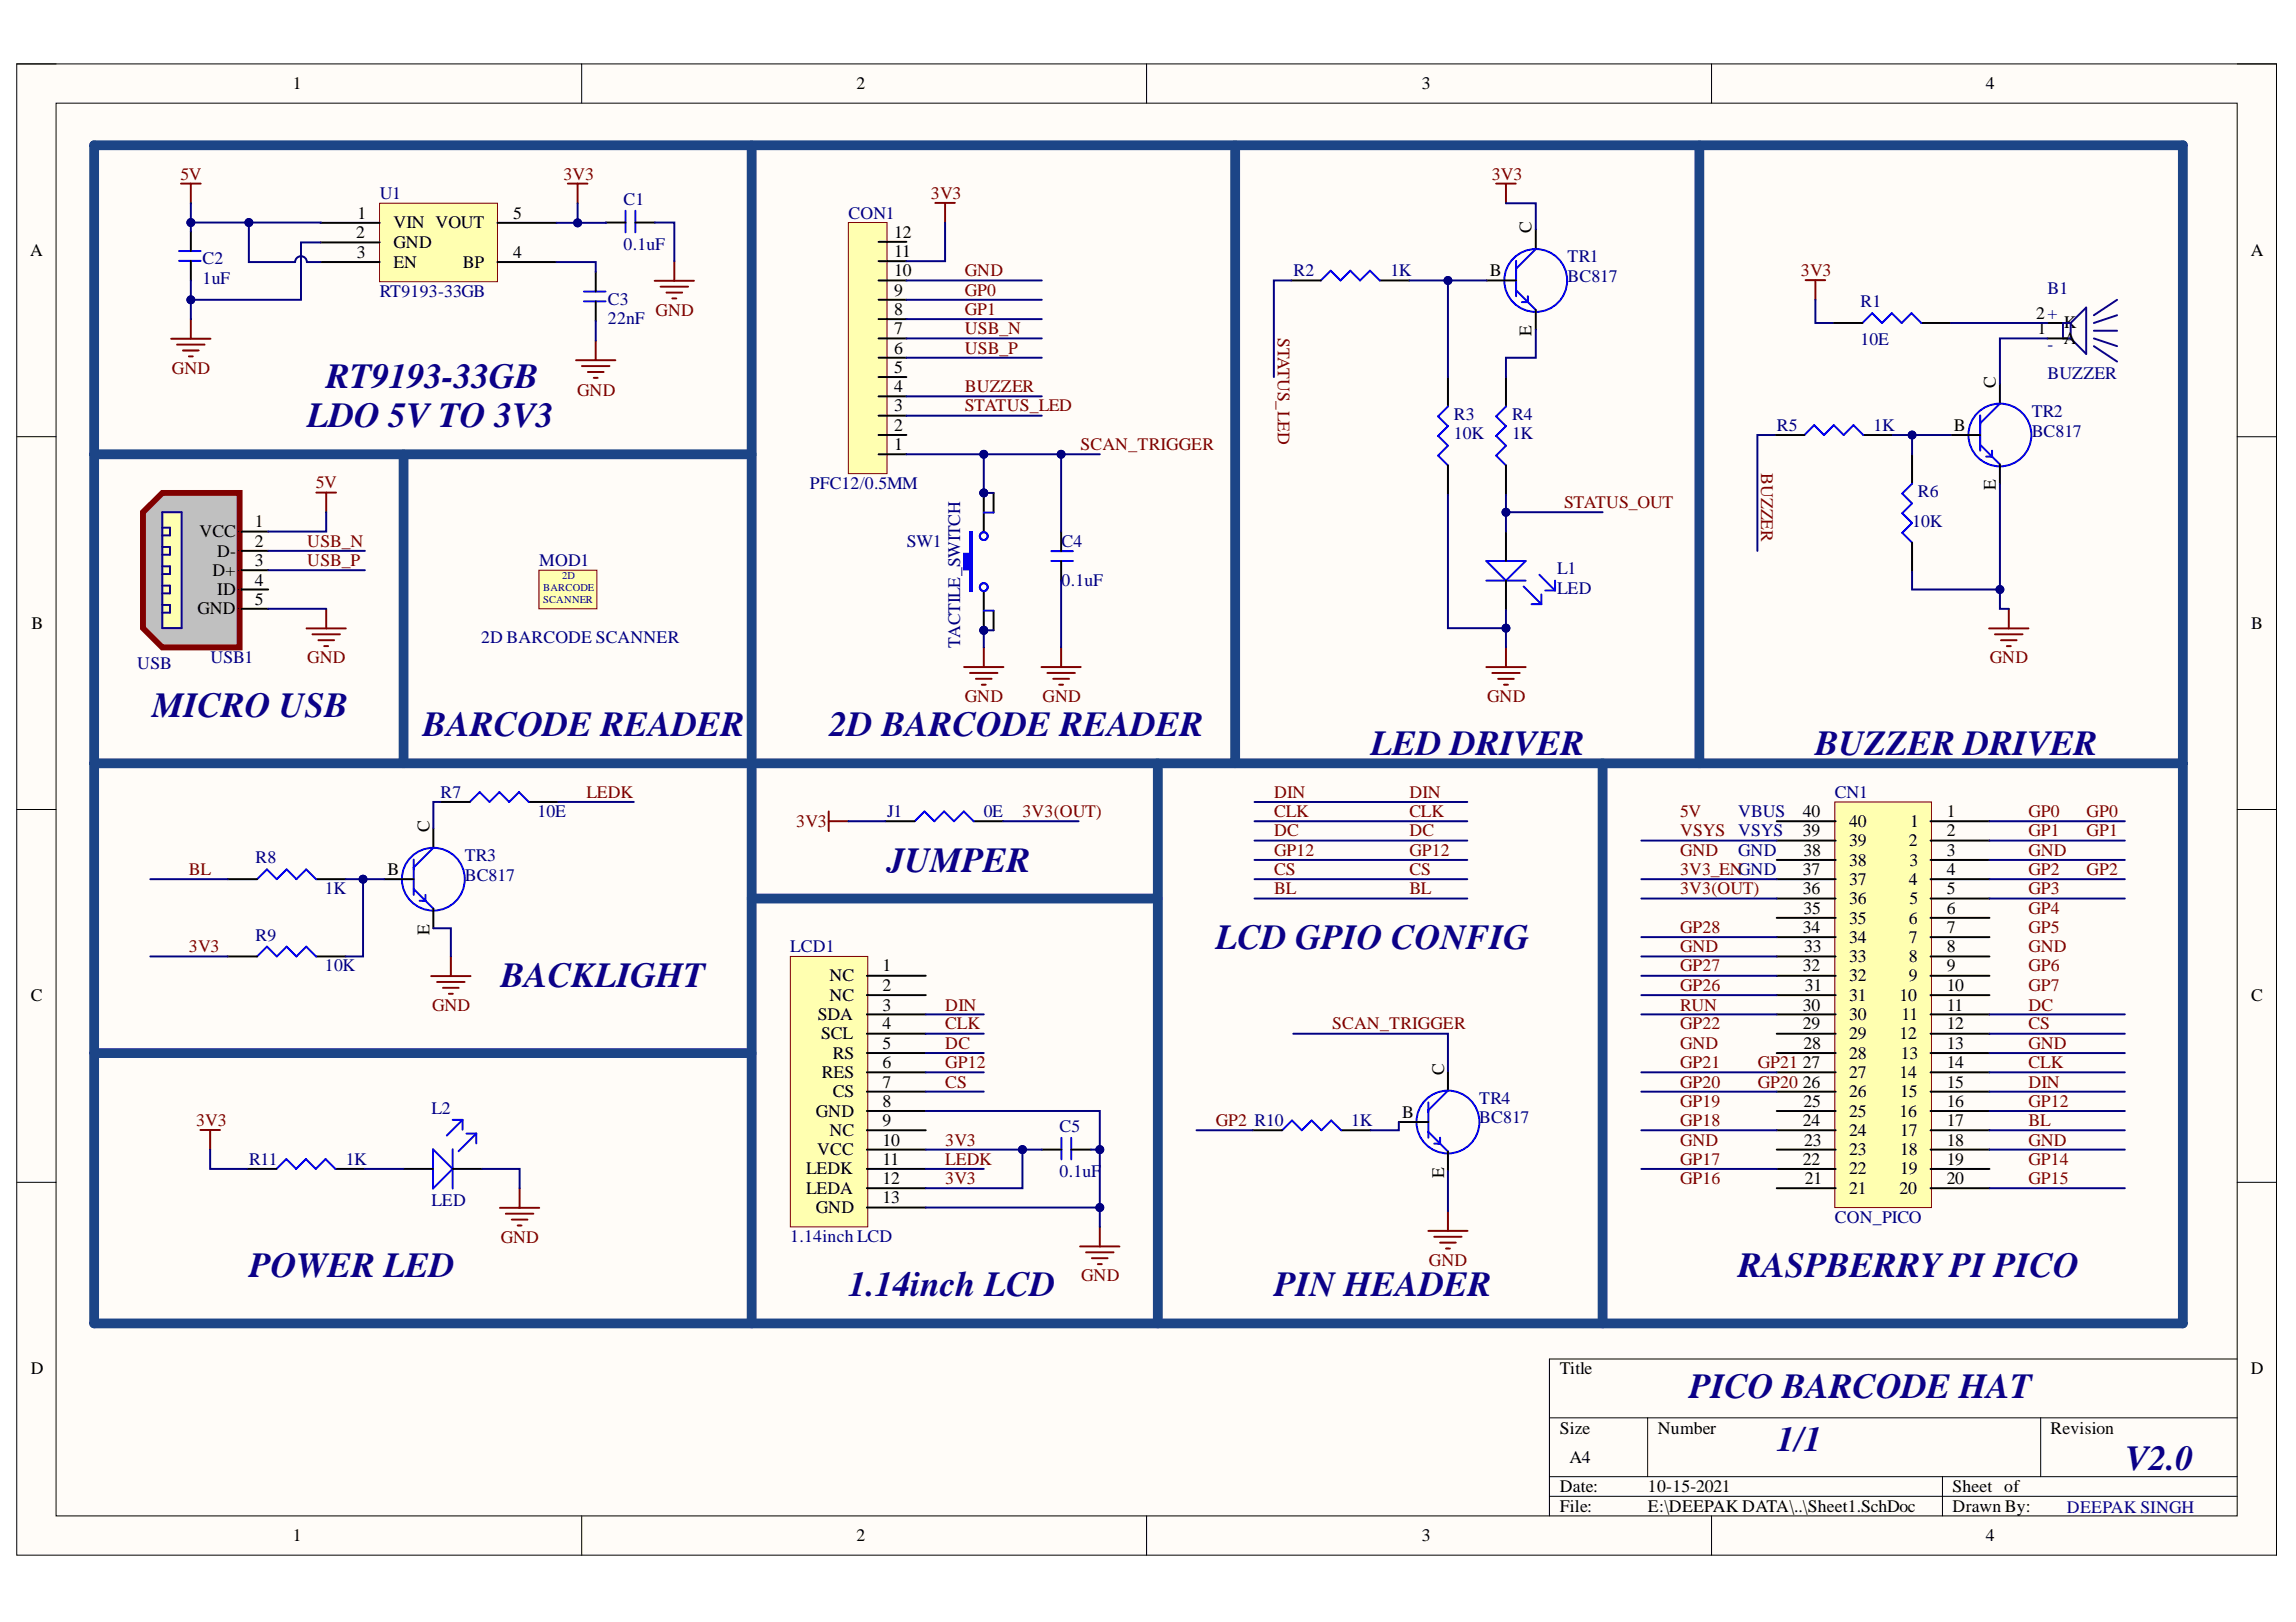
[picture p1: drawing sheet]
<svg xmlns="http://www.w3.org/2000/svg" width="297mm" height="210mm" viewBox="0 0 297 210" stroke-linecap="round" stroke-linejoin="round" font-family="sans-serif">
<defs><g id="words">
<g font-size="4.6" fill="#0c0087">
<text x="42.2" y="50.3">RT9193-33GB</text>
<text x="39.7" y="55.3">LDO 5V TO 3V3</text>
<text x="19.7" y="92.8">MICRO USB</text>
<text x="54.7" y="95.3">BARCODE READER</text>
<text x="107.3" y="95.3">2D BARCODE READER</text>
<text x="177.3" y="97.7">LED DRIVER</text>
<text x="234.9" y="97.7">BUZZER DRIVER</text>
<text x="114.8" y="112.8">JUMPER</text>
<text x="157.3" y="122.8">LCD GPIO CONFIG</text>
<text x="64.8" y="127.7">BACKLIGHT</text>
<text x="32.2" y="165.2">POWER LED</text>
<text x="109.8" y="167.8">1.14inch LCD</text>
<text x="164.8" y="167.8">PIN HEADER</text>
<text x="224.9" y="165.2">RASPBERRYPI PICO</text>
<text x="218.5" y="181">PICO BARCODE HAT</text>
<text x="229.9" y="187.7">1/1</text>
<text x="274.9" y="190.3">V2.0</text>
</g>
<g font-size="2.3">
<text x="37.9" y="11.6">1</text>
<text x="110.8" y="11.6">2</text>
<text x="183.9" y="11.6">3</text>
<text x="256.9" y="11.6">4</text>
<text x="46.3" y="28.3">1</text>
<text x="50.9" y="29.6">VIN VOUT</text>
<text x="66.4" y="28.3">5</text>
<text x="3.9" y="33.1">A</text>
<text x="46.1" y="30.8">2</text>
<text x="46.2" y="33.4">3</text>
<text x="50.9" y="32.1">GND</text>
<text x="50.9" y="34.6">EN</text>
<text x="59.9" y="34.6">BP</text>
<text x="66.4" y="33.4">4</text>
<text x="115.7" y="35.7">10</text>
<text x="115.7" y="33.3">11</text>
<text x="115.7" y="30.8">12</text>
<text x="192.7" y="35.7">B</text>
<text x="198.1" y="30.2" transform="rotate(-90 198.1 30.2)">C</text>
<text x="291.2" y="33.1">A</text>
<text x="115.7" y="40.8">8</text>
<text x="115.7" y="38.3">9</text>
<text x="263.4" y="41.2">2+</text>
<text x="115.7" y="45.8">6</text>
<text x="115.7" y="43.3">7</text>
<text x="198.1" y="43.5" transform="rotate(-90 198.1 43.5)">E</text>
<text x="263.6" y="43.3">1</text>
<text x="267" y="42.5">K</text>
<text x="267" y="44.5">A</text>
<text x="115.7" y="53.2">3</text>
<text x="115.7" y="50.8">4</text>
<text x="115.7" y="48.2">5</text>
<text x="258.2" y="50.2" transform="rotate(-90 258.2 50.2)">C</text>
<text x="115.7" y="58.3">1</text>
<text x="115.7" y="55.8">2</text>
<text x="252.8" y="55.8">B</text>
<text x="258.2" y="63.4" transform="rotate(-90 258.2 63.4)">E</text>
<text x="25.8" y="69.5">VCC</text>
<text x="33" y="68.3">1</text>
<text x="33" y="70.8">2</text>
<text x="27.5" y="74.5">D+</text>
<text x="28.1" y="72.1">D-</text>
<text x="28.1" y="77">ID</text>
<text x="33" y="73.2">3</text>
<text x="33" y="75.8">4</text>
<text x="4.1" y="81.4">B</text>
<text x="25.5" y="79.5">GND</text>
<text x="33" y="78.2">5</text>
<text x="291.3" y="81.4">B</text>
<text x="55.6" y="107.7" transform="rotate(-90 55.6 107.7)">C</text>
<text x="233.2" y="105.8">40</text>
<text x="239.2" y="107">40</text>
<text x="247.1" y="107">1</text>
<text x="251.9" y="105.8">1</text>
<text x="50.2" y="113.3">B</text>
<text x="233.2" y="113.3">37</text>
<text x="233.2" y="108.2">39</text>
<text x="233.3" y="110.8">38</text>
<text x="239.2" y="112">38</text>
<text x="239.2" y="109.5">39</text>
<text x="246.9" y="109.5">2</text>
<text x="247" y="112">3</text>
<text x="251.9" y="108.2">2</text>
<text x="251.9" y="110.8">3</text>
<text x="251.9" y="113.3">4</text>
<text x="233.2" y="115.7">36</text>
<text x="233.3" y="118.3">35</text>
<text x="239.2" y="119.5">35</text>
<text x="239.2" y="117">36</text>
<text x="239.2" y="114.6">37</text>
<text x="246.9" y="114.6">4</text>
<text x="246.9" y="119.5">6</text>
<text x="247" y="117">5</text>
<text x="251.9" y="115.7">5</text>
<text x="251.9" y="118.3">6</text>
<text x="55.6" y="121" transform="rotate(-90 55.6 121)">E</text>
<text x="114.2" y="125.7">1</text>
<text x="233.2" y="125.7">32</text>
<text x="233.2" y="120.7">34</text>
<text x="233.4" y="123.3">33</text>
<text x="239.2" y="124.5">33</text>
<text x="239.2" y="122">34</text>
<text x="246.9" y="122">7</text>
<text x="246.9" y="124.5">8</text>
<text x="251.9" y="120.7">7</text>
<text x="251.9" y="123.3">8</text>
<text x="251.9" y="125.7">9</text>
<text x="4" y="129.6">C</text>
<text x="107.3" y="127">NC</text>
<text x="107.3" y="129.5">NC</text>
<text x="114.2" y="128.2">2</text>
<text x="114.2" y="130.8">3</text>
<text x="233.2" y="130.8">30</text>
<text x="233.5" y="128.2">31</text>
<text x="239.2" y="129.5">31</text>
<text x="239.2" y="127">32</text>
<text x="245.8" y="129.5">10</text>
<text x="246.9" y="127">9</text>
<text x="251.9" y="128.2">10</text>
<text x="251.9" y="130.8">11</text>
<text x="291.3" y="129.6">C</text>
<text x="105.8" y="132">SDA</text>
<text x="106.2" y="134.5">SCL</text>
<text x="107.7" y="137">RS</text>
<text x="114.2" y="133.2">4</text>
<text x="114.2" y="135.8">5</text>
<text x="233.2" y="133.2">29</text>
<text x="233.3" y="135.8">28</text>
<text x="239.2" y="137">28</text>
<text x="239.2" y="134.5">29</text>
<text x="239.2" y="132">30</text>
<text x="245.8" y="134.5">12</text>
<text x="245.9" y="137">13</text>
<text x="246" y="132">11</text>
<text x="251.9" y="133.2">12</text>
<text x="251.9" y="135.8">13</text>
<text x="106.3" y="139.5">RES</text>
<text x="107.7" y="142">CS</text>
<text x="114.2" y="138.2">6</text>
<text x="114.2" y="140.7">7</text>
<text x="114.2" y="143.3">8</text>
<text x="186.8" y="139.1" transform="rotate(-90 186.8 139.1)">C</text>
<text x="233.2" y="140.7">26</text>
<text x="233.2" y="138.2">27</text>
<text x="233.3" y="143.3">25</text>
<text x="239.2" y="142">26</text>
<text x="239.2" y="139.5">27</text>
<text x="245.8" y="139.5">14</text>
<text x="245.8" y="142">15</text>
<text x="251.9" y="138.2">14</text>
<text x="251.9" y="140.7">15</text>
<text x="251.9" y="143.3">16</text>
<text x="105.5" y="144.5">GND</text>
<text x="105.7" y="149.5">VCC</text>
<text x="107.3" y="147">NC</text>
<text x="114.2" y="145.7">9</text>
<text x="114.2" y="148.3">10</text>
<text x="181.4" y="144.6">B</text>
<text x="233.2" y="145.7">24</text>
<text x="233.4" y="148.3">23</text>
<text x="239.2" y="149.5">23</text>
<text x="239.2" y="147">24</text>
<text x="239.2" y="144.5">25</text>
<text x="245.8" y="144.5">16</text>
<text x="245.8" y="147">17</text>
<text x="245.8" y="149.5">18</text>
<text x="251.9" y="145.7">17</text>
<text x="251.9" y="148.3">18</text>
<text x="104.3" y="152">LEDK</text>
<text x="104.3" y="154.5">LEDA</text>
<text x="114.2" y="150.7">11</text>
<text x="114.2" y="153.2">12</text>
<text x="114.2" y="155.7">13</text>
<text x="186.8" y="152.4" transform="rotate(-90 186.8 152.4)">E</text>
<text x="233.2" y="150.7">22</text>
<text x="233.5" y="153.2">21</text>
<text x="239.2" y="154.5">21</text>
<text x="239.2" y="152">22</text>
<text x="245.8" y="154.5">20</text>
<text x="245.8" y="152">19</text>
<text x="251.9" y="150.7">19</text>
<text x="251.9" y="153.2">20</text>
<text x="105.5" y="157">GND</text>
<text x="4" y="177.8">D</text>
<text x="201.8" y="177.8">Title</text>
<text x="291.2" y="177.8">D</text>
<text x="201.8" y="185.5">Size</text>
<text x="214.5" y="185.5">Number</text>
<text x="265.3" y="185.5">Revision</text>
<text x="203.1" y="189.3">A4</text>
<text x="201.8" y="193.1">Date:</text>
<text x="201.8" y="195.7">File:</text>
<text x="213.2" y="193.1">10-15-2021</text>
<text x="213.2" y="195.7">E:\DEEPAK DATA\..\Sheet1.SchDoc</text>
<text x="252.6" y="193.1">Sheet of</text>
<text x="252.6" y="195.7">Drawn By:</text>
<text x="37.9" y="199.5">1</text>
<text x="110.8" y="199.5">2</text>
<text x="183.9" y="199.5">3</text>
<text x="256.9" y="199.5">4</text>
</g>
<g font-size="2.3" fill="#800000">
<text x="23.3" y="23.2">5V</text>
<text x="72.9" y="23.2">3V3</text>
<text x="193" y="23.2">3V3</text>
<text x="120.4" y="25.8">3V3</text>
<text x="124.8" y="35.7">GND</text>
<text x="233" y="35.7">3V3</text>
<text x="84.8" y="40.9">GND</text>
<text x="124.8" y="38.3">GP0</text>
<text x="124.8" y="40.8">GP1</text>
<text x="124.8" y="43.3">USB_N</text>
<text x="124.8" y="45.8">USB_P</text>
<text x="165.3" y="43.8" transform="rotate(90 165.3 43.8)">STATUS_LED</text>
<text x="22.2" y="48.4">GND</text>
<text x="74.7" y="51.2">GND</text>
<text x="124.8" y="50.8">BUZZER</text>
<text x="124.8" y="53.2">STATUS_LED</text>
<text x="139.8" y="58.3">SCAN_TRIGGER</text>
<text x="40.8" y="63.2">5V</text>
<text x="202.4" y="65.7">STATUS_OUT</text>
<text x="227.8" y="61.2" transform="rotate(90 227.8 61.2)">BUZZER</text>
<text x="39.7" y="70.8">USB_N</text>
<text x="39.7" y="73.2">USB_P</text>
<text x="39.7" y="85.8">GND</text>
<text x="257.4" y="85.8">GND</text>
<text x="124.8" y="90.9">GND</text>
<text x="134.9" y="90.9">GND</text>
<text x="192.4" y="90.9">GND</text>
<text x="75.9" y="103.2">LEDK</text>
<text x="103" y="107">3V3</text>
<text x="132.3" y="105.8">3V3(OUT)</text>
<text x="164.8" y="103.2">DIN</text>
<text x="164.8" y="105.8">CLK</text>
<text x="182.3" y="103.2">DIN</text>
<text x="182.3" y="105.8">CLK</text>
<text x="217.3" y="105.8">5V</text>
<text x="262.4" y="105.8">GP0</text>
<text x="269.9" y="105.8">GP0</text>
<text x="24.4" y="113.3">BL</text>
<text x="164.8" y="108.2">DC</text>
<text x="164.8" y="110.8">GP12</text>
<text x="164.8" y="113.3">CS</text>
<text x="182.3" y="108.2">DC</text>
<text x="182.3" y="110.8">GP12</text>
<text x="182.3" y="113.3">CS</text>
<text x="217.3" y="110.8">GND</text>
<text x="217.3" y="108.2">VSYS</text>
<text x="217.3" y="113.3">3V3_ENGND</text>
<text x="262.4" y="108.2">GP1</text>
<text x="262.4" y="113.3">GP2</text>
<text x="262.4" y="110.8">GND</text>
<text x="269.9" y="108.2">GP1</text>
<text x="269.9" y="113.3">GP2</text>
<text x="164.8" y="115.7">BL</text>
<text x="182.3" y="115.7">BL</text>
<text x="217.3" y="115.7">3V3(OUT)</text>
<text x="262.4" y="115.7">GP3</text>
<text x="262.4" y="118.3">GP4</text>
<text x="24.4" y="123.3">3V3</text>
<text x="217.3" y="125.7">GP27</text>
<text x="217.3" y="120.7">GP28</text>
<text x="217.3" y="123.3">GND</text>
<text x="262.4" y="120.7">GP5</text>
<text x="262.4" y="125.7">GP6</text>
<text x="262.4" y="123.3">GND</text>
<text x="55.9" y="130.9">GND</text>
<text x="122.3" y="130.8">DIN</text>
<text x="217.3" y="128.2">GP26</text>
<text x="217.3" y="130.8">RUN</text>
<text x="262.4" y="128.2">GP7</text>
<text x="262.4" y="130.8">DC</text>
<text x="122.3" y="133.2">CLK</text>
<text x="122.3" y="135.8">DC</text>
<text x="172.4" y="133.2">SCAN_TRIGGER</text>
<text x="217.3" y="133.2">GP22</text>
<text x="217.3" y="135.8">GND</text>
<text x="262.4" y="133.2">CS</text>
<text x="262.4" y="135.8">GND</text>
<text x="122.3" y="138.2">GP12</text>
<text x="122.3" y="140.7">CS</text>
<text x="217.3" y="143.3">GP19</text>
<text x="217.3" y="140.7">GP20</text>
<text x="217.3" y="138.2">GP21</text>
<text x="227.4" y="138.2">GP21</text>
<text x="227.4" y="140.7">GP20</text>
<text x="262.4" y="138.2">CLK</text>
<text x="262.4" y="140.7">DIN</text>
<text x="262.4" y="143.3">GP12</text>
<text x="25.4" y="145.7">3V3</text>
<text x="122.3" y="148.3">3V3</text>
<text x="157.3" y="145.7">GP2 R10</text>
<text x="217.3" y="145.7">GP18</text>
<text x="217.3" y="148.3">GND</text>
<text x="262.4" y="145.7">BL</text>
<text x="262.4" y="148.3">GND</text>
<text x="122.3" y="150.7">LEDK</text>
<text x="122.3" y="153.2">3V3</text>
<text x="217.3" y="153.2">GP16</text>
<text x="217.3" y="150.7">GP17</text>
<text x="262.4" y="150.7">GP14</text>
<text x="262.4" y="153.2">GP15</text>
<text x="64.8" y="160.9">GND</text>
<text x="139.9" y="165.8">GND</text>
<text x="184.9" y="163.8">GND</text>
</g>
<g font-size="2.3" fill="#000080">
<text x="49.1" y="25.8">U1</text>
<text x="80.7" y="26.5">C1</text>
<text x="109.8" y="28.3">CON1</text>
<text x="26.2" y="34.2">C2</text>
<text x="80.7" y="32.4">0.1uF</text>
<text x="167.4" y="35.7">R2</text>
<text x="179.9" y="35.7">1K</text>
<text x="202.8" y="34">TR1</text>
<text x="26.2" y="36.8">1uF</text>
<text x="49.1" y="38.4">RT9193-33GB</text>
<text x="78.7" y="39.5">C3</text>
<text x="78.7" y="42">22nF</text>
<text x="202.8" y="36.5">BC817</text>
<text x="240.7" y="39.7">R1</text>
<text x="264.9" y="38">B1</text>
<text x="240.7" y="44.6">10E</text>
<text x="264.9" y="45.3">-</text>
<text x="262.8" y="54">TR2</text>
<text x="264.9" y="49.1">BUZZER</text>
<text x="188.1" y="54.3">R3</text>
<text x="188.1" y="56.9">10K</text>
<text x="195.6" y="54.3">R4</text>
<text x="195.6" y="56.9">1K</text>
<text x="229.9" y="55.8">R5</text>
<text x="242.4" y="55.8">1K</text>
<text x="262.8" y="56.5">BC817</text>
<text x="104.8" y="63.3">PFC12/0.5MM</text>
<text x="248.1" y="64.4">R6</text>
<text x="117.3" y="70.8">SW1</text>
<text x="137.3" y="70.8">C4</text>
<text x="247.4" y="68.3">10K</text>
<text x="69.8" y="73.2">MOD1</text>
<text x="137.3" y="75.8">0.1uF</text>
<text x="201.4" y="74.3">L1</text>
<text x="201.4" y="76.9">LED</text>
<text x="62.2" y="83.2">2D BARCODE SCANNER</text>
<text x="124.2" y="83.8" transform="rotate(-90 124.2 83.8)">TACTILE_SWITCH</text>
<text x="17.8" y="86.6">USB</text>
<text x="27.2" y="85.7">USB1</text>
<text x="57" y="103.2">R7</text>
<text x="69.5" y="105.8">10E</text>
<text x="114.8" y="105.8">J1</text>
<text x="127.3" y="105.8">0E</text>
<text x="224.9" y="105.8">VBUS</text>
<text x="237.4" y="103.2">CN1</text>
<text x="33.1" y="111.7">R8</text>
<text x="60.1" y="111.4">TR3</text>
<text x="224.9" y="108.2">VSYS</text>
<text x="224.9" y="110.8">GND</text>
<text x="42" y="115.7">1K</text>
<text x="60.1" y="114">BC817</text>
<text x="33.1" y="121.7">R9</text>
<text x="42" y="125.7">10K</text>
<text x="102.2" y="123.3">LCD1</text>
<text x="191.4" y="142.9">TR4</text>
<text x="55.8" y="144.1">L2</text>
<text x="137.1" y="146.5">C5</text>
<text x="174.8" y="145.7">1K</text>
<text x="191.4" y="145.4">BC817</text>
<text x="32.2" y="150.7">R11</text>
<text x="44.7" y="150.7">1K</text>
<text x="137.1" y="152.3">0.1uF</text>
<text x="55.8" y="156">LED</text>
<text x="102.2" y="160.8">1.14inch LCD</text>
<text x="237.4" y="158.3">CON_PICO</text>
</g>
<text font-size="2.3" fill="#0c0087" x="267.4" y="195.7">DEEPAK SINGH</text>
<g font-size="1.4" fill="#000080">
<text x="70.3" y="76.5">BARCODE</text>
<text x="70.3" y="78">SCANNER</text>
<text x="72.7" y="74.9">2D</text>
</g>
</g></defs>
<path d="M2.2 8.3h292.3v193h-292.3z" fill-rule="evenodd" fill="#fffcf8"/>
<path d="M2.2 8.3h292.3v193h-292.3z" fill="none" stroke="#000" stroke-width=".13"/>
<path d="M7.3 13.3h282.1v182.9h-282.1z" fill-rule="evenodd" fill="#fffcf8"/>
<g fill="none" stroke="#000" stroke-width=".13">
<path d="M2.2 8.3h5.1M7.3 13.3h282.1v182.9h-282.1zM75.3 8.3v5M148.3 8.3v5M221.4 8.3v5M289.4 8.3h5.1v5M2.2 56.5h5.1M289.4 56.5h5.1M2.2 104.8h5.1M289.4 104.8h5.1M2.2 153h5.1M289.4 153h5.1"/>
<path d="M289.4 175.9h-88.9v20.3M75.3 196.2v5.1M148.3 196.2v5.1M200.5 183.5h88.9M200.5 191.1h88.9M200.5 193.6h88.9M213.2 183.5v7.6M221.4 196.2v5.1M251.3 191.1v5.1M264 183.5v7.6M294.5 196.2v5.1"/>
</g>
<path d="M18.5 66.3l2.5-2.5h10v20h-10l-2.5-2.5z" fill-rule="evenodd" fill="#c0c0c0"/>
<path d="M18.5 66.3l2.5-2.5h10v20h-10l-2.5-2.5z" fill="none" stroke="#800000" stroke-width=".76"/>
<path d="M21 66.3h2.5v15h-2.5z" fill-rule="evenodd" fill="#ffffb0"/>
<path d="M21 66.3h2.5v15h-2.5z" fill="none" stroke="#800000" stroke-width=".13"/>
<g fill="none" stroke="#000" stroke-width=".25">
<path d="M167.1 36.3h3.8M178.5 36.3h3.8M192.3 36.3h3.8M198.7 29.7v2.5M187.3 48.8v3.8M194.8 48.8v3.8M198.7 40.1v2.5M30.9 68.8h3.8M30.9 71.3h3.8M30.9 73.8h3.8M30.9 76.3h3.8M30.9 78.8h3.8"/>
<path d="M187.3 60.2v3.8M194.8 60.2v3.8M194.8 68.8v3.8M194.8 75.1v3.8M29.5 113.8h3.8M40.9 113.8h3.8M49.7 113.8h3.8M56.1 107.2v2.5M56.1 117.6v2.5M57 103.8h3.8M68.4 103.8h3.8M29.5 123.8h3.8"/>
<path d="M40.9 123.8h3.8"/>
</g>
<g fill="none" stroke="#800000" stroke-width=".25">
<path d="M193.6 23.8h2.5M194.8 23.8v2.5M18.5 66.3l2.5-2.5h10v20h-10l-2.5-2.5zM40.9 63.7h2.6M42.2 63.7v2.6M42.2 78.8v2.5M39.7 81.3h5M40.4 82.1h3.6M41.2 82.9h2M41.9 83.6h.6M192.3 86.3h5.1M193.1 87.1h3.5"/>
<path d="M193.8 87.9h2M194.6 88.6h.5M194.8 83.8v2.5M55.8 126.3h5.1M56.5 127.1h3.6M57.3 127.8h2M58.1 128.6h.5M58.3 123.8v2.5"/>
</g>
<path d="M21 66.3h2.5v15h-2.5zM21 68.3h1v1h-1M21 70.8h1v1h-1M21 73.3h1v1h-1M21 75.8h1v1h-1M21 78.3h1v1h-1" fill="none" stroke="#0c0087" stroke-width=".25"/>
<g fill="none" stroke="#00f" stroke-width=".25">
<path d="M170.9 36.3l1.2-1.3 1.3 1.3 1.3-1.3 1.3 1.3 1.2-1.3 1.3 1.3M196.1 37.6l2.6 2.5M196.1 33.8v4.5M197.7 38.3v.8h-.8M198.7 32.2l-2.6 2.6M187.3 52.6l-1.2 1.3 1.2 1.2-1.2 1.3 1.2 1.3-1.2 1.3 1.2 1.2M194.8 52.6l-1.2 1.3 1.2 1.2-1.2 1.3 1.2 1.3-1.2 1.3 1.2 1.2M192.3 72.6h5.1l-2.6 2.5zM192.3 75.1h5.1M197.1 75.9l2.3 2.3M198.1 78.2h1.3M199.2 74.4l2 2"/>
<path d="M199.4 76.9v1.3M199.9 76.4h1.3M201.2 75.1v1.3M33.3 113.8l1.2-1.3 1.3 1.3 1.3-1.3 1.2 1.3 1.3-1.3 1.3 1.3M53.5 115l2.6 2.6M53.5 111.2v4.6M55 115.8v.8h-.7M56.1 109.7l-2.6 2.6M60.8 103.8l1.3-1.3 1.2 1.3 1.3-1.3 1.3 1.3 1.2-1.3 1.3 1.3M33.3 123.8l1.2-1.3 1.3 1.3 1.3-1.3 1.2 1.3 1.3-1.3 1.3 1.3"/>
<circle cx="198.7" cy="36.3" r="4.1"/>
<circle cx="56.1" cy="113.8" r="4.1"/>
</g>
<path d="M109.8 28.8h5v32.5h-5z" fill-rule="evenodd" fill="#ffffb0"/>
<path d="M109.8 28.8h5v32.5h-5z" fill="none" stroke="#800000" stroke-width=".13"/>
<path d="M113.7 38.8h3.6M113.7 36.3h3.6M113.7 33.8h3.6M113.7 31.3h3.6M113.7 58.8h3.6M113.7 56.3h3.6M113.7 53.8h3.6M113.7 51.3h3.6M113.7 48.8h3.6M113.7 46.3h3.6M113.7 43.8h3.6M113.7 41.3h3.6" fill="none" stroke="#000" stroke-width=".25"/>
<path d="M121 26.3h2.5M122.3 26.3v2.5" fill="none" stroke="#800000" stroke-width=".25"/>
<circle cx="127.3" cy="81.6" r=".51" fill="#000080"/>
<circle cx="127.3" cy="81.6" r=".51" fill="none" stroke="#000080" stroke-width=".13"/>
<circle cx="127.3" cy="63.8" r=".51" fill="#000080"/>
<circle cx="127.3" cy="63.8" r=".51" fill="none" stroke="#000080" stroke-width=".13"/>
<path d="M127.3 76.5v5.1" fill="none" stroke="#000" stroke-width=".25"/>
<circle cx="127.3" cy="81.6" r=".51" fill="#000080"/>
<circle cx="127.3" cy="81.6" r=".51" fill="none" stroke="#000080" stroke-width=".13"/>
<path d="M127.3 63.8v5.1" fill="none" stroke="#000" stroke-width=".25"/>
<circle cx="127.3" cy="63.8" r=".51" fill="#000080"/>
<circle cx="127.3" cy="63.8" r=".51" fill="none" stroke="#000080" stroke-width=".13"/>
<path d="M125.5 68.9h.2v7.6h-.2v-2.8h-.8v-2h.8z" fill-rule="evenodd" fill="#00f"/>
<g fill="none" stroke="#00f" stroke-width=".25">
<path d="M233.4 56.3l1.3-1.3 1.3 1.3 1.2-1.3 1.3 1.3 1.3-1.3 1.3 1.3M256.2 57.6l2.5 2.5M256.2 53.8v4.5M257.7 58.3v.8h-.7M258.7 52.2l-2.5 2.6M125.5 68.9h.2v7.6h-.2v-2.8h-.8v-2h.8zM127.3 66.3h1.2M127.3 79h1.2M136 72.6h2.8M136 71.3h2.8M247.4 62.6l-1.3 1.3 1.3 1.2-1.3 1.3 1.3 1.3-1.3 1.2 1.3 1.3M137.3 147.2v2.8"/>
<path d="M138.6 147.2v2.8"/>
<circle cx="258.7" cy="56.3" r="4.1"/>
<circle cx="127.3" cy="76" r=".51"/>
<circle cx="127.3" cy="69.4" r=".51"/>
</g>
<g fill="none" stroke="#000" stroke-width=".25">
<path d="M229.6 56.3h3.8M241.1 56.3h3.8M247.4 58.8v3.8M252.4 56.3h3.8M258.7 49.7v2.5M264.9 41.8h2.5M264.9 43.8h2.5M128.5 63.8v2.5M128.5 79v2.6M137.3 68.8v2.5M137.3 72.6v2.5M247.4 70.2v3.8"/>
<path d="M258.7 60.1v2.5M134.8 148.8h2.5M138.6 148.8h2.5"/>
</g>
<g fill="none" stroke="#800000" stroke-width=".25">
<path d="M233.6 36.3h2.5M234.9 36.3v2.5M259.9 78.8v2.5M124.7 86.3h5.1M125.5 87.1h3.5M126.3 87.8h2M127 88.6h.5M127.3 83.8v2.5M134.7 86.3h5.1M135.5 87.1h3.6M136.3 87.8h2M137 88.6h.5"/>
<path d="M137.3 83.8v2.5M257.3 81.3h5.1M258.1 82.1h3.6M258.9 82.9h2M259.6 83.6h.5M142.3 158.8v2.5M139.7 161.3h5.1M140.5 162.1h3.6M141.3 162.8h2M142 163.6h.5"/>
</g>
<path d="M12.2 18.8h270.2v152.5h-270.2zM97.2 18.8v152.5M159.8 18.8v80M219.9 18.8v80M12.2 58.8h85M12.2 98.8h270.2" fill="none" stroke="#1c4587" stroke-width="1.3"/>
<path d="M273.9 38.8l-3 2M267.9 41.8v2M267.9 41.8h-1v2h1M267.9 41.8l2-2v6l-2-2M270.9 42.8h3M270.9 43.8l3 1M270.9 44.8l3 2M273.9 40.8l-3 1" fill="none" stroke="#0c0087" stroke-width=".25"/>
<path d="M102.3 123.8h10v35h-10z" fill-rule="evenodd" fill="#ffffb0"/>
<path d="M102.3 123.8h10v35h-10z" fill="none" stroke="#800000" stroke-width=".13"/>
<g fill="none" stroke="#000" stroke-width=".25">
<path d="M112.1 126.3h7.7M112.1 128.8h7.7M112.1 131.3h7.7M112.1 133.8h7.7M112.1 136.3h7.7M112.1 138.8h7.7M187.3 138.6v2.5M32 151.3h3.8M43.4 151.3h3.8M52.2 151.3h3.8M58.6 151.3h3.8M112.1 141.3h7.7"/>
<path d="M112.1 143.8h7.7M112.1 146.3h7.7M112.1 148.8h7.7M112.1 151.3h7.7M112.1 153.8h7.7M112.1 156.3h7.7M162.1 146.3h3.8M173.5 146.3h3.8M181 145.2h3.8M187.3 149v2.5"/>
</g>
<path d="M25.9 146.2h2.6M27.2 146.2v2.6M64.7 156.3h5.1M65.4 157.1h3.6M66.2 157.8h2M67 158.6h.5M67.2 153.8v2.5M184.8 159.3h5.1M187.3 156.7v2.6M185.5 160h3.6M186.3 160.8h2M187.1 161.6h.5" fill="none" stroke="#800000" stroke-width=".25"/>
<g fill="none" stroke="#00f" stroke-width=".25">
<path d="M35.8 151.3l1.2-1.3 1.3 1.3 1.3-1.3 1.3 1.3 1.2-1.3 1.3 1.3M56 148.7l2.6 2.6-2.6 2.5zM58.6 148.7v5.1M58.6 144.9h1.2M59.8 144.9l-2 2M59.8 144.9v1.3M60.3 146.7h1.3M61.6 146.7l-2.3 2.3M61.6 146.7v1.3M165.9 146.3l1.2-1.3 1.3 1.3 1.3-1.3 1.3 1.3 1.2-1.3 1.3 1.3M184.8 146.5l2.5 2.5M184.8 142.7v4.5"/>
<path d="M186.3 147.2v.8h-.8M187.3 141.1l-2.5 2.6"/>
<circle cx="187.3" cy="145.2" r="4.1"/>
</g>
<path d="M52.2 58.8v40M12.2 136.3h85" fill="none" stroke="#1c4587" stroke-width="1.3"/>
<path d="M49.1 26.3h15.3v10.2h-15.3z" fill-rule="evenodd" fill="#ffffb0"/>
<path d="M49.1 26.3h15.3v10.2h-15.3z" fill="none" stroke="#800000" stroke-width=".13"/>
<path d="M24.7 30v2.5M24.7 33.8v2.5M41.5 28.8h7.6M41.5 31.4h7.6M41.5 33.9h7.6M64.4 28.8h7.6M64.4 33.9h7.6M77.1 35.2v2.5M77.1 39v2.5M78.4 28.8h2.5M82.2 28.8h2.5" fill="none" stroke="#000" stroke-width=".25"/>
<g fill="none" stroke="#800000" stroke-width=".25">
<path d="M23.4 23.8h2.6M24.7 23.8v2.5M73.5 23.8h2.5M74.7 23.8v2.5M84.7 36.3h5.1M85.5 37.1h3.5M86.2 37.9h2.1M87 38.6h.5M87.2 33.8v2.5M22.1 43.8h5.1M22.9 44.6h3.6M23.7 45.4h2"/>
<path d="M24.4 46.1h.5M24.7 41.3v2.5M74.5 46.6h5.1M75.3 47.4h3.6M76.1 48.1h2M76.8 48.9h.5M77.1 44.1v2.5"/>
</g>
<path d="M23.2 32.5h2.8M23.2 33.8h2.8M75.5 37.7h2.8M75.5 39h2.8M80.9 27.3v2.8M82.2 27.3v2.8" fill="none" stroke="#00f" stroke-width=".25"/>
<path d="M69.7 73.8h7.5v5h-7.5z" fill-rule="evenodd" fill="#ffffb0"/>
<path d="M69.7 73.8h7.5v5h-7.5z" fill="none" stroke="#800000" stroke-width=".13"/>
<path d="M149.8 98.8v72.5M207.3 98.8v72.5M97.2 116.3h52.6" fill="none" stroke="#1c4587" stroke-width="1.3"/>
<path d="M237.4 103.8h12.5v52.5h-12.5z" fill-rule="evenodd" fill="#ffffb0"/>
<path d="M237.4 103.8h12.5v52.5h-12.5z" fill="none" stroke="#800000" stroke-width=".13"/>
<g fill="none" stroke="#000" stroke-width=".25">
<path d="M237.1 41.8h3.8M248.6 41.8h3.8M114.5 106.3h3.8M126 106.3h3.8M229.9 106.3h7.6M229.9 108.8h7.6M229.9 111.3h7.6M229.9 113.8h7.6M229.9 116.3h7.6M229.9 118.8h7.6M249.8 106.3h7.6M249.8 108.8h7.6"/>
<path d="M249.8 111.3h7.6M249.8 113.8h7.6M249.8 116.3h7.6M249.8 118.8h7.6M229.9 121.3h7.6M229.9 123.8h7.6M229.9 126.3h7.6M229.9 128.8h7.6M229.9 131.3h7.6M229.9 133.8h7.6M229.9 136.3h7.6M229.9 138.8h7.6"/>
<path d="M249.8 121.3h7.6M249.8 123.8h7.6M249.8 126.3h7.6M249.8 128.8h7.6M249.8 131.3h7.6M249.8 133.8h7.6M249.8 136.3h7.6M249.8 138.8h7.6M229.9 141.3h7.6M229.9 143.8h7.6M229.9 146.3h7.6M229.9 148.8h7.6"/>
<path d="M229.9 151.3h7.6M229.9 153.8h7.6M249.8 141.3h7.6M249.8 143.8h7.6M249.8 146.3h7.6M249.8 148.8h7.6M249.8 151.3h7.6M249.8 153.8h7.6"/>
</g>
<path d="M240.9 41.8l1.3-1.3 1.3 1.3 1.2-1.3 1.3 1.3 1.3-1.3 1.3 1.3M118.3 106.3l1.3-1.3 1.3 1.3 1.2-1.3 1.3 1.3 1.3-1.3 1.3 1.3" fill="none" stroke="#00f" stroke-width=".25"/>
<path d="M107.2 105v2.6M107.2 106.3h2.6" fill="none" stroke="#800000" stroke-width=".25"/>
<path d="M187.3 36.3v12.5M198.7 42.6v3.7h-3.9v2.5M34.7 71.3h12.5M34.7 73.8h12.5M34.7 78.8h7.5M42.2 66.3v2.5h-7.5" fill="none" stroke="#000080" stroke-width=".25"/>
<circle cx="187.3" cy="36.3" r=".51" fill="#000080"/>
<circle cx="187.3" cy="36.3" r=".51" fill="none" stroke="#000080" stroke-width=".13"/>
<path d="M194.8 26.3h3.9v3.4M187.3 64v17.3h7.5v-2.4" fill="none" stroke="#000080" stroke-width=".25"/>
<circle cx="194.8" cy="81.3" r=".51" fill="#000080"/>
<circle cx="194.8" cy="81.3" r=".51" fill="none" stroke="#000080" stroke-width=".13"/>
<path d="M194.8 81.3v2.5" fill="none" stroke="#000080" stroke-width=".25"/>
<circle cx="194.8" cy="81.3" r=".51" fill="#000080"/>
<circle cx="194.8" cy="81.3" r=".51" fill="none" stroke="#000080" stroke-width=".13"/>
<path d="M194.8 66.3h12.5" fill="none" stroke="#000080" stroke-width=".25"/>
<circle cx="194.8" cy="66.3" r=".51" fill="#000080"/>
<circle cx="194.8" cy="66.3" r=".51" fill="none" stroke="#000080" stroke-width=".13"/>
<path d="M182.3 36.3h10" fill="none" stroke="#000080" stroke-width=".25"/>
<circle cx="187.3" cy="36.3" r=".51" fill="#000080"/>
<circle cx="187.3" cy="36.3" r=".51" fill="none" stroke="#000080" stroke-width=".13"/>
<path d="M194.8 64v4.8" fill="none" stroke="#000080" stroke-width=".25"/>
<circle cx="194.8" cy="66.3" r=".51" fill="#000080"/>
<circle cx="194.8" cy="66.3" r=".51" fill="none" stroke="#000080" stroke-width=".13"/>
<path d="M167.1 36.3h-2.3v12.5M47 113.8v10h-2.3" fill="none" stroke="#000080" stroke-width=".25"/>
<circle cx="47" cy="113.8" r=".51" fill="#000080"/>
<circle cx="47" cy="113.8" r=".51" fill="none" stroke="#000080" stroke-width=".13"/>
<g fill="none" stroke="#000080" stroke-width=".25">
<path d="M117.3 36.3h17.5M117.3 38.8h17.5M122.3 28.8v5h-5M117.3 41.3h17.5M117.3 43.8h17.5M117.3 46.3h17.5M117.3 51.3h17.5M117.3 53.8h17.5M127.3 58.8v5h1.2M19.4 113.8h10.1M57 103.8h-.9v3.4M72.2 103.8h9.8"/>
<path d="M19.4 123.8h10.1M56.1 120.1h2.2v3.7"/>
</g>
<circle cx="127.3" cy="63.8" r=".51" fill="#000080"/>
<circle cx="127.3" cy="63.8" r=".51" fill="none" stroke="#000080" stroke-width=".13"/>
<circle cx="127.3" cy="58.8" r=".51" fill="#000080"/>
<circle cx="127.3" cy="58.8" r=".51" fill="none" stroke="#000080" stroke-width=".13"/>
<path d="M117.3 58.8h20v10" fill="none" stroke="#000080" stroke-width=".25"/>
<circle cx="137.3" cy="58.8" r=".51" fill="#000080"/>
<circle cx="137.3" cy="58.8" r=".51" fill="none" stroke="#000080" stroke-width=".13"/>
<circle cx="127.3" cy="58.8" r=".51" fill="#000080"/>
<circle cx="127.3" cy="58.8" r=".51" fill="none" stroke="#000080" stroke-width=".13"/>
<path d="M137.3 75.1v8.7M128.5 81.6h-1.2v2.2" fill="none" stroke="#000080" stroke-width=".25"/>
<circle cx="127.3" cy="81.6" r=".51" fill="#000080"/>
<circle cx="127.3" cy="81.6" r=".51" fill="none" stroke="#000080" stroke-width=".13"/>
<path d="M137.3 58.8h5" fill="none" stroke="#000080" stroke-width=".25"/>
<circle cx="137.3" cy="58.8" r=".51" fill="#000080"/>
<circle cx="137.3" cy="58.8" r=".51" fill="none" stroke="#000080" stroke-width=".13"/>
<path d="M44.7 113.8h5" fill="none" stroke="#000080" stroke-width=".25"/>
<circle cx="47" cy="113.8" r=".51" fill="#000080"/>
<circle cx="47" cy="113.8" r=".51" fill="none" stroke="#000080" stroke-width=".13"/>
<path d="M244.9 56.3h2.5v2.5" fill="none" stroke="#000080" stroke-width=".25"/>
<circle cx="247.4" cy="56.3" r=".51" fill="#000080"/>
<circle cx="247.4" cy="56.3" r=".51" fill="none" stroke="#000080" stroke-width=".13"/>
<path d="M247.4 56.3h5" fill="none" stroke="#000080" stroke-width=".25"/>
<circle cx="247.4" cy="56.3" r=".51" fill="#000080"/>
<circle cx="247.4" cy="56.3" r=".51" fill="none" stroke="#000080" stroke-width=".13"/>
<path d="M258.7 62.6v13.7h-11.3v-2.3" fill="none" stroke="#000080" stroke-width=".25"/>
<circle cx="258.7" cy="76.3" r=".51" fill="#000080"/>
<circle cx="258.7" cy="76.3" r=".51" fill="none" stroke="#000080" stroke-width=".13"/>
<path d="M258.7 76.3v2.5h1.2" fill="none" stroke="#000080" stroke-width=".25"/>
<circle cx="258.7" cy="76.3" r=".51" fill="#000080"/>
<circle cx="258.7" cy="76.3" r=".51" fill="none" stroke="#000080" stroke-width=".13"/>
<path d="M229.6 56.3h-2.2v15M264.9 43.8h-6.2v5.9M119.8 131.3h7.5M119.8 133.8h7.5M119.8 136.3h7.5M119.8 138.8h7.5M119.8 141.3h7.5M119.8 151.3h7.5M132.3 148.8v5h-12.5" fill="none" stroke="#000080" stroke-width=".25"/>
<circle cx="132.3" cy="148.8" r=".51" fill="#000080"/>
<circle cx="132.3" cy="148.8" r=".51" fill="none" stroke="#000080" stroke-width=".13"/>
<path d="M141.1 148.8h1.2" fill="none" stroke="#000080" stroke-width=".25"/>
<circle cx="142.3" cy="148.8" r=".51" fill="#000080"/>
<circle cx="142.3" cy="148.8" r=".51" fill="none" stroke="#000080" stroke-width=".13"/>
<path d="M119.8 156.3h22.5v2.5" fill="none" stroke="#000080" stroke-width=".25"/>
<circle cx="142.3" cy="156.3" r=".51" fill="#000080"/>
<circle cx="142.3" cy="156.3" r=".51" fill="none" stroke="#000080" stroke-width=".13"/>
<path d="M119.8 148.8h15" fill="none" stroke="#000080" stroke-width=".25"/>
<circle cx="132.3" cy="148.8" r=".51" fill="#000080"/>
<circle cx="132.3" cy="148.8" r=".51" fill="none" stroke="#000080" stroke-width=".13"/>
<path d="M119.8 143.8h22.5v12.5" fill="none" stroke="#000080" stroke-width=".25"/>
<circle cx="142.3" cy="148.8" r=".51" fill="#000080"/>
<circle cx="142.3" cy="148.8" r=".51" fill="none" stroke="#000080" stroke-width=".13"/>
<circle cx="142.3" cy="156.3" r=".51" fill="#000080"/>
<circle cx="142.3" cy="156.3" r=".51" fill="none" stroke="#000080" stroke-width=".13"/>
<path d="M41.5 31.4h-2.6v7.4h-14.2v-2.5M72 33.9h5.1v1.3M84.7 28.8h2.5v5M77.1 41.5v2.6M167.3 133.8h20v4.8M27.2 148.8v2.5h4.8M47.2 151.3h5M62.4 151.3h4.8v2.5M154.8 146.3h7.3M181 145.2v1.1h-3.7M187.3 151.5v5.2" fill="none" stroke="#000080" stroke-width=".25"/>
<circle cx="24.7" cy="38.8" r=".51" fill="#000080"/>
<circle cx="24.7" cy="38.8" r=".51" fill="none" stroke="#000080" stroke-width=".13"/>
<path d="M32.2 28.8v5.1h6a.76 .76 0 0 1 .7-.7 .76 .76 0 0 1 .8 .7h1.8" fill="none" stroke="#000080" stroke-width=".25"/>
<circle cx="32.2" cy="28.8" r=".51" fill="#000080"/>
<circle cx="32.2" cy="28.8" r=".51" fill="none" stroke="#000080" stroke-width=".13"/>
<path d="M24.7 38.8v2.5" fill="none" stroke="#000080" stroke-width=".25"/>
<circle cx="24.7" cy="38.8" r=".51" fill="#000080"/>
<circle cx="24.7" cy="38.8" r=".51" fill="none" stroke="#000080" stroke-width=".13"/>
<path d="M24.7 26.3v2.5h16.8" fill="none" stroke="#000080" stroke-width=".25"/>
<circle cx="24.7" cy="28.8" r=".51" fill="#000080"/>
<circle cx="24.7" cy="28.8" r=".51" fill="none" stroke="#000080" stroke-width=".13"/>
<circle cx="32.2" cy="28.8" r=".51" fill="#000080"/>
<circle cx="32.2" cy="28.8" r=".51" fill="none" stroke="#000080" stroke-width=".13"/>
<path d="M24.7 28.8v1.2" fill="none" stroke="#000080" stroke-width=".25"/>
<circle cx="24.7" cy="28.8" r=".51" fill="#000080"/>
<circle cx="24.7" cy="28.8" r=".51" fill="none" stroke="#000080" stroke-width=".13"/>
<path d="M74.7 26.3v2.5h-2.7" fill="none" stroke="#000080" stroke-width=".25"/>
<circle cx="74.7" cy="28.8" r=".51" fill="#000080"/>
<circle cx="74.7" cy="28.8" r=".51" fill="none" stroke="#000080" stroke-width=".13"/>
<path d="M78.4 28.8h-3.7" fill="none" stroke="#000080" stroke-width=".25"/>
<circle cx="74.7" cy="28.8" r=".51" fill="#000080"/>
<circle cx="74.7" cy="28.8" r=".51" fill="none" stroke="#000080" stroke-width=".13"/>
<g fill="none" stroke="#000080" stroke-width=".25">
<path d="M234.9 38.8v3h2.2M252.4 41.8h12.5M109.8 106.3h4.7M129.8 106.3h9.7M162.3 113.8h27.5M162.3 116.3h27.5M162.3 108.8h27.5M162.3 106.3h27.5M162.3 111.3h27.5M162.3 103.8h27.5M212.3 113.8h17.6M212.3 116.3h17.6"/>
<path d="M212.3 108.8h17.6M257.4 113.8h17.5M257.4 116.3h17.5M257.4 108.8h17.5M257.4 106.3h17.5M257.4 111.3h17.5M212.3 121.3h17.6M212.3 123.8h17.6M212.3 126.3h17.6M212.3 128.8h17.6M212.3 131.3h17.6M212.3 138.8h17.6"/>
<path d="M257.4 131.3h17.5M257.4 133.8h17.5M257.4 136.3h17.5M257.4 138.8h17.5M212.3 141.3h17.6M212.3 146.3h17.6M212.3 151.3h17.6M257.4 141.3h17.5M257.4 146.3h17.5M257.4 143.8h17.5M257.4 148.8h17.5M257.4 153.8h17.5"/>
</g>
<use href="#words"/>
</svg>
